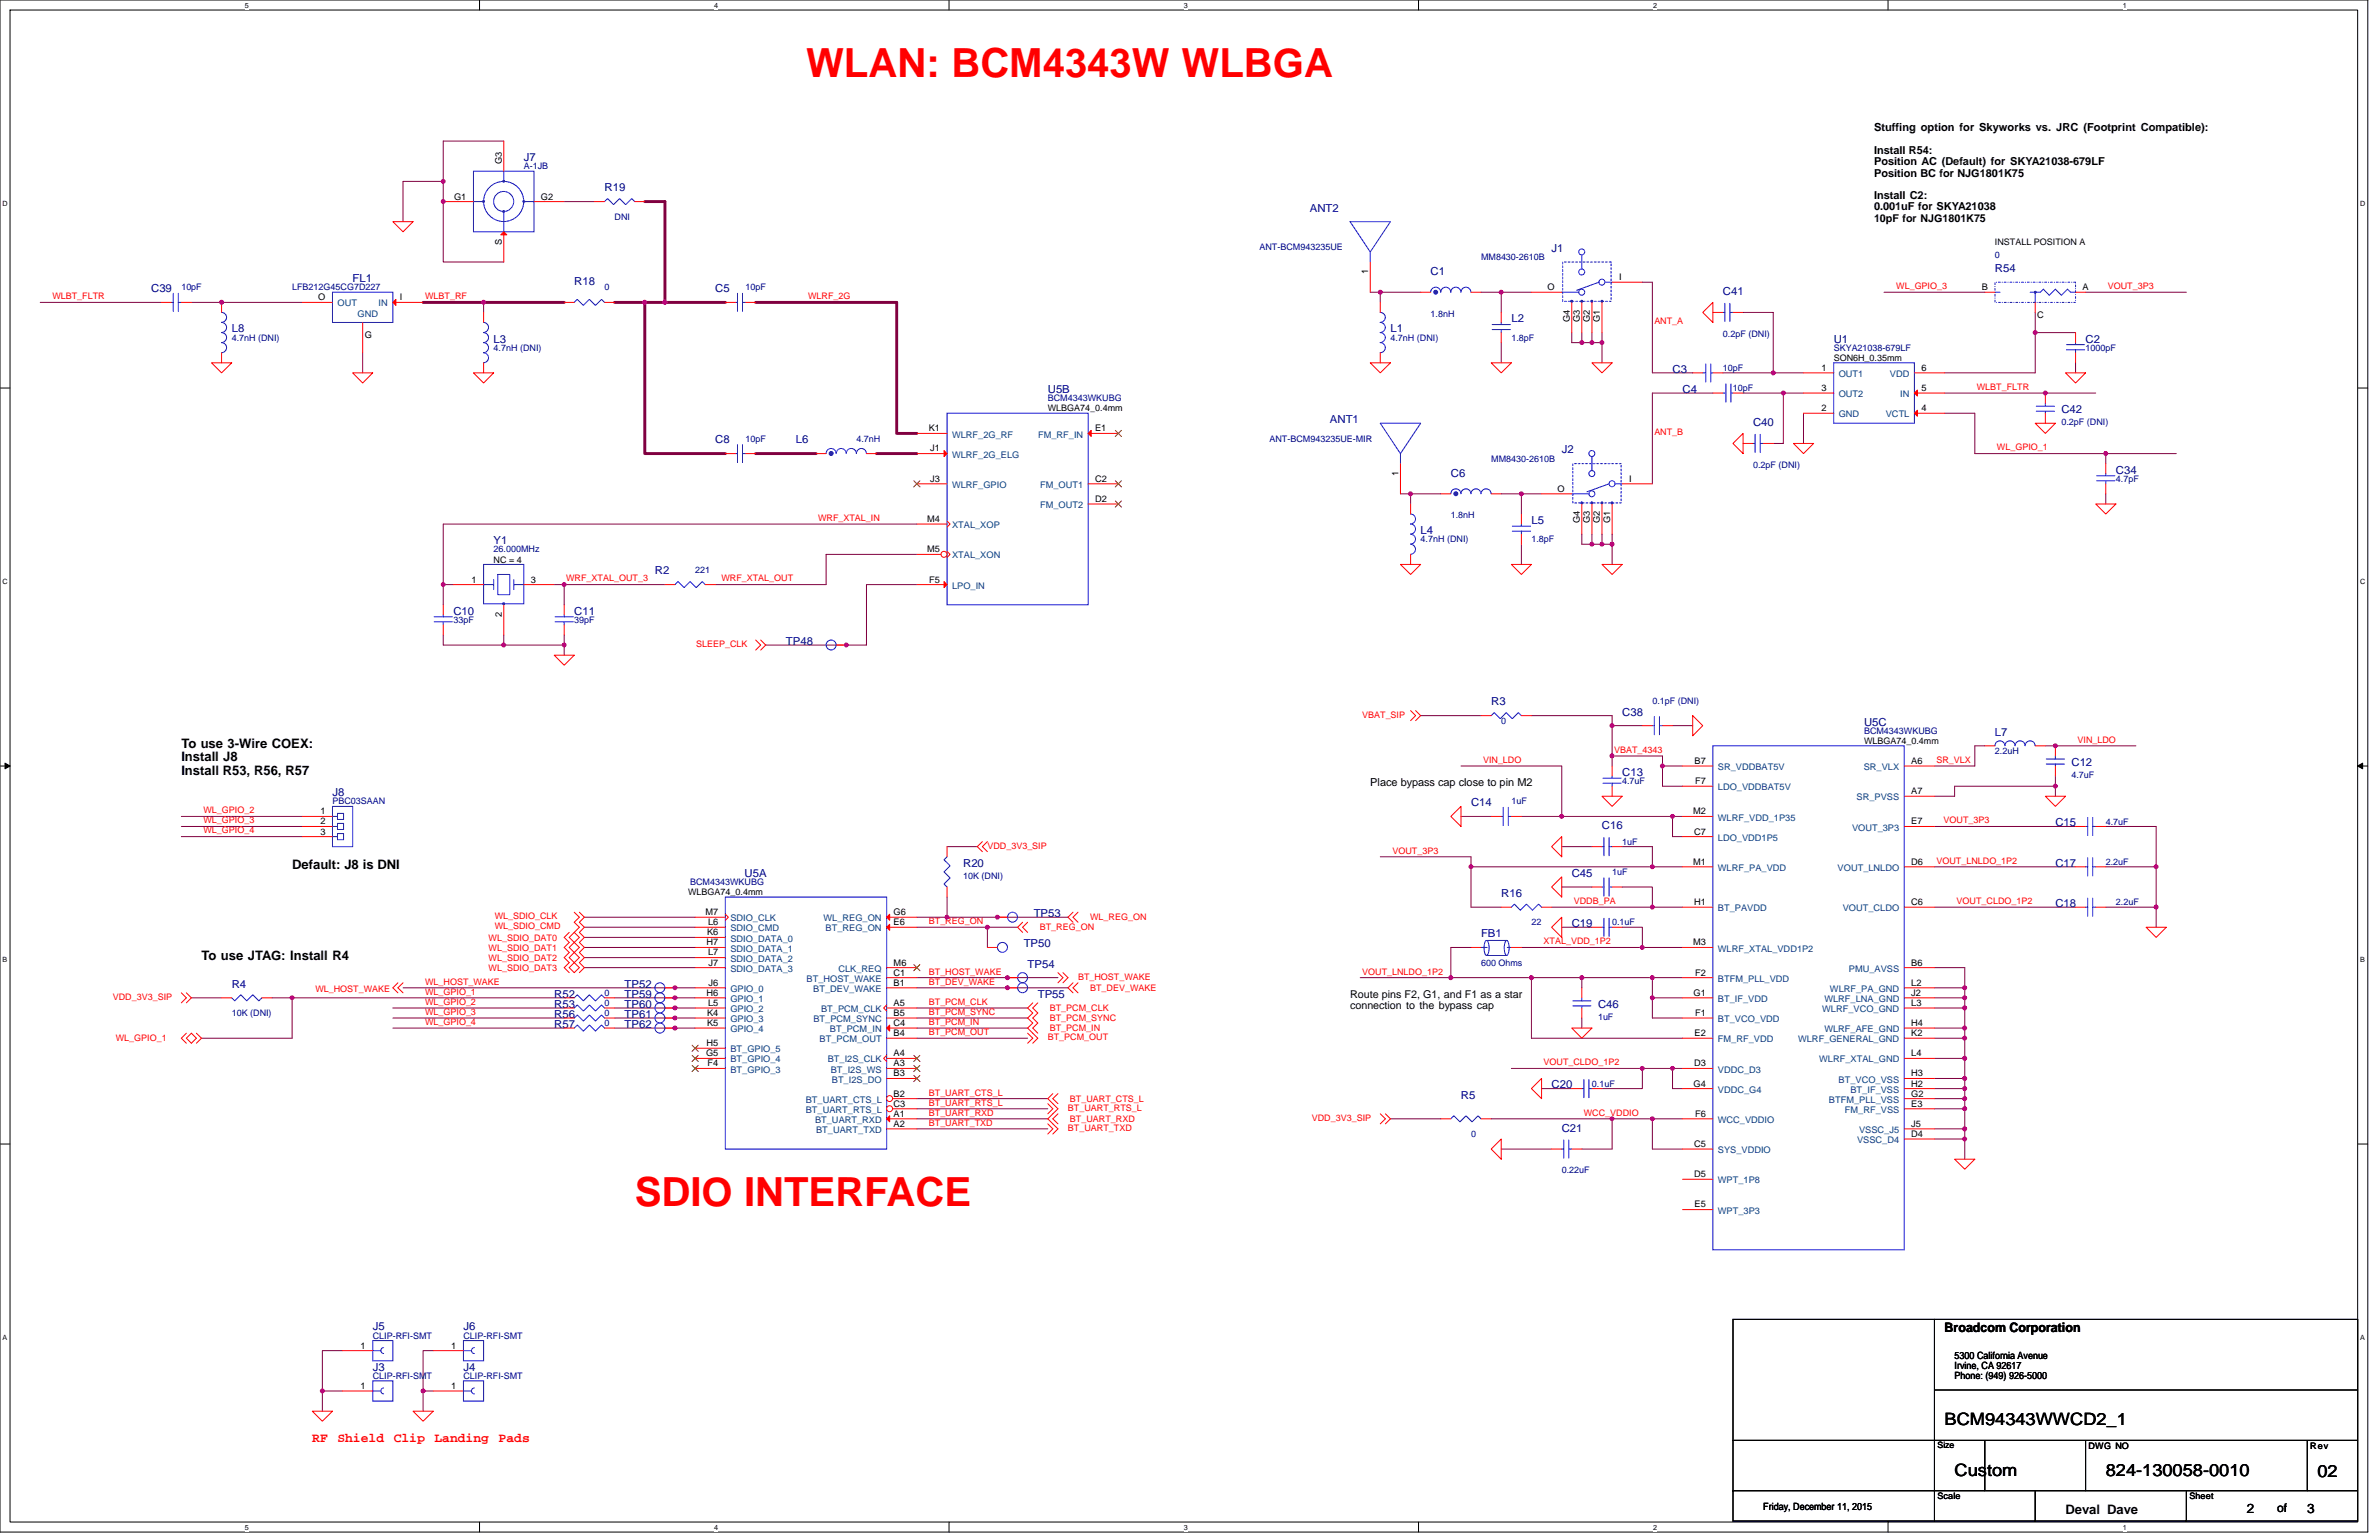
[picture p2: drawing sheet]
<svg xmlns="http://www.w3.org/2000/svg" width="432mm" height="279mm" viewBox="0 0 432 279" stroke-linecap="round" stroke-linejoin="round" font-family="sans-serif">
<defs><g id="words">
<g font-size="7.3" fill="#f00">
<text x="146.3" y="13.9">WLAN: BCM4343W WLBGA</text>
<text x="115.2" y="218.7">SDIO INTERFACE</text>
</g>
<g font-size="3.1">
<text x="353" y="258.6">BCM94343WWCD2_1</text>
<text x="354.8" y="267.8">Custom</text>
<text x="382.2" y="267.8">824-130058-0010</text>
<text x="420.6" y="267.9">02</text>
</g>
<g font-size="2.4">
<text x="32.9" y="135.7">To use 3-Wire COEX:</text>
<text x="32.9" y="138.2">Install J8</text>
<text x="32.9" y="140.6">Install R53, R56, R57</text>
<text x="53" y="157.6">Default: J8 is DNI</text>
<text x="36.6" y="174.1">To use JTAG: Install R4</text>
<text x="353" y="241.6">Broadcom Corporation</text>
<text x="374.9" y="274.7">Deval Dave</text>
<text x="407.8" y="274.4">2</text>
<text x="418.8" y="274.4">3</text>
</g>
<g font-size="2.4" fill="#f00">
<text x="56.7" y="261.6">RF</text>
<text x="61.2" y="261.6">Shield</text>
<text x="71.5" y="261.6">Clip</text>
<text x="78.8" y="261.6">Landing</text>
<text x="90.5" y="261.6">Pads</text>
</g>
<text font-size="2.2" x="413.3" y="274.3">of</text>
<g font-size="2">
<text x="340.1" y="23.8">Stuffing option for Skyworks vs. JRC (Footprint Compatible):</text>
<text x="340.1" y="27.9">Install R54:</text>
<text x="340.1" y="30">Position AC (Default) for SKYA21038-679LF</text>
<text x="340.1" y="32">Position BC for NJG1801K75</text>
<text x="340.1" y="36.1">Install C2:</text>
<text x="340.1" y="38.2">0.001uF for SKYA21038</text>
<text x="248.7" y="142.6">Place bypass cap close to pin M2</text>
</g>
<g font-size="2" fill="#000080">
<text x="95.1" y="29.2">J7</text>
<text x="109.7" y="34.7">R19</text>
<text x="237.7" y="38.4">ANT2</text>
<text x="281.6" y="45.7">J1</text>
<text x="27.4" y="53">C39</text>
<text x="64" y="51.2">FL1</text>
<text x="104.2" y="51.7">R18</text>
<text x="129.8" y="53">C5</text>
<text x="259.7" y="49.9">C1</text>
<text x="312.7" y="53.6">C41</text>
<text x="362.1" y="49.3">R54</text>
<text x="274.3" y="58.5">L2</text>
<text x="42.1" y="60.3">L8</text>
<text x="89.6" y="62.1">L3</text>
<text x="252.4" y="60.3">L1</text>
<text x="332.8" y="62.1">U1</text>
<text x="378.5" y="62.1">C2</text>
<text x="190.2" y="71.3">U5B</text>
<text x="303.6" y="67.6">C3</text>
<text x="305.4" y="71.3">C4</text>
<text x="241.4" y="76.8">ANT1</text>
<text x="318.2" y="77.3">C40</text>
<text x="374.2" y="75">C42</text>
<text x="129.8" y="80.4">C8</text>
<text x="144.5" y="80.4">L6</text>
<text x="283.5" y="82.3">J2</text>
<text x="263.3" y="86.5">C6</text>
<text x="384" y="85.9">C34</text>
<text x="278" y="95.1">L5</text>
<text x="89.6" y="98.7">Y1</text>
<text x="257.9" y="96.9">L4</text>
<text x="118.9" y="104.2">R2</text>
<text x="82.3" y="111.5">C10</text>
<text x="104.2" y="111.5">C11</text>
<text x="142.6" y="117">TP48</text>
<text x="270.7" y="128">R3</text>
<text x="294.4" y="129.8">C38</text>
<text x="338.3" y="131.6">U5C</text>
<text x="362.1" y="133.5">L7</text>
<text x="294.4" y="140.8">C13</text>
<text x="376" y="139">C12</text>
<text x="60.3" y="144.4">J8</text>
<text x="267" y="146.3">C14</text>
<text x="373.1" y="149.9">C15</text>
<text x="290.8" y="150.5">C16</text>
<text x="135.1" y="159.1">U5A</text>
<text x="174.8" y="157.2">R20</text>
<text x="285.3" y="159.1">C45</text>
<text x="373.1" y="157.2">C17</text>
<text x="187.6" y="166.4">TP53</text>
<text x="272.5" y="162.7">R16</text>
<text x="373.1" y="164.5">C18</text>
<text x="185.8" y="171.9">TP50</text>
<text x="268.8" y="170">FB1</text>
<text x="285.3" y="168.2">C19</text>
<text x="42.1" y="179.2">R4</text>
<text x="113.4" y="179.2">TP52</text>
<text x="186.5" y="175.5">TP54</text>
<text x="100.6" y="182.8">R53</text>
<text x="100.6" y="181">R52</text>
<text x="100.6" y="184.7">R56</text>
<text x="113.4" y="182.8">TP60</text>
<text x="113.4" y="181">TP59</text>
<text x="113.4" y="184.7">TP61</text>
<text x="188.4" y="181">TP55</text>
<text x="290" y="182.8">C46</text>
<text x="100.6" y="186.5">R57</text>
<text x="113.4" y="186.5">TP62</text>
<text x="281.6" y="197.5">C20</text>
<text x="265.2" y="199.3">R5</text>
<text x="283.5" y="205.3">C21</text>
<text x="67.6" y="241.4">J5</text>
<text x="84.1" y="241.4">J6</text>
<text x="67.6" y="248.7">J3</text>
<text x="84.1" y="248.7">J4</text>
</g>
<g font-size="1.9">
<text x="340.1" y="40.2">10pF for NJG1801K75</text>
<text x="245" y="181">Route pins F2, G1, and F1 as a star</text>
<text x="245" y="183">connection to the bypass cap</text>
</g>
<g font-size="1.8">
<text x="354.8" y="246.5">5300 California Avenue</text>
<text x="354.8" y="248.3">Irvine, CA 92617</text>
<text x="354.8" y="250.1">Phone: (949) 926-5000</text>
<text x="320" y="273.9">Friday, December 11, 2015</text>
</g>
<g font-size="1.7">
<text x="91.1" y="29.8" transform="rotate(-90 91.1 29.8)">G3</text>
<text x="82.4" y="36.2">G1</text>
<text x="98.2" y="36.2">G2</text>
<text x="91.1" y="44.4" transform="rotate(-90 91.1 44.4)">S</text>
<text x="248.3" y="49.7" transform="rotate(-90 248.3 49.7)">1</text>
<text x="280.9" y="52.6">O</text>
<text x="293.9" y="50.8">I</text>
<text x="359.7" y="52.6">B</text>
<text x="378" y="52.6">A</text>
<text x="57.8" y="54.5">O</text>
<text x="72.6" y="54.5">I</text>
<text x="284.9" y="58.4" transform="rotate(-90 284.9 58.4)">G4</text>
<text x="286.7" y="58.4" transform="rotate(-90 286.7 58.4)">G3</text>
<text x="288.6" y="58.4" transform="rotate(-90 288.6 58.4)">G2</text>
<text x="290.4" y="58.4" transform="rotate(-90 290.4 58.4)">G1</text>
<text x="369.8" y="57.6">C</text>
<text x="66.2" y="61.3">G</text>
<text x="330.6" y="67.3">1</text>
<text x="330.6" y="70.9">3</text>
<text x="348.7" y="70.9">5</text>
<text x="348.7" y="67.3">6</text>
<text x="330.6" y="74.6">2</text>
<text x="348.7" y="74.6">4</text>
<text x="168.6" y="78.3">K1</text>
<text x="168.8" y="81.9">J1</text>
<text x="198.8" y="78.3">E1</text>
<text x="168.8" y="87.4">J3</text>
<text x="198.8" y="87.4">C2</text>
<text x="253.8" y="86.3" transform="rotate(-90 253.8 86.3)">1</text>
<text x="282.7" y="89.2">O</text>
<text x="295.7" y="87.4">I</text>
<text x="168.3" y="94.7">M4</text>
<text x="198.8" y="91.1">D2</text>
<text x="286.7" y="95" transform="rotate(-90 286.7 95)">G4</text>
<text x="288.6" y="95" transform="rotate(-90 288.6 95)">G3</text>
<text x="290.4" y="95" transform="rotate(-90 290.4 95)">G2</text>
<text x="292.2" y="95" transform="rotate(-90 292.2 95)">G1</text>
<text x="168.3" y="100.2">M5</text>
<text x="85.6" y="105.7">1</text>
<text x="96.4" y="105.7">3</text>
<text x="168.7" y="105.7">F5</text>
<text x="91.1" y="111.9" transform="rotate(-90 91.1 111.9)">2</text>
<text x="307.6" y="138.6">B7</text>
<text x="307.7" y="142.3">F7</text>
<text x="346.9" y="138.6">A6</text>
<text x="58.1" y="147.7">1</text>
<text x="58.1" y="149.6">2</text>
<text x="307.3" y="147.7">M2</text>
<text x="346.9" y="149.6">E7</text>
<text x="346.9" y="144.1">A7</text>
<text x="58.1" y="151.4">3</text>
<text x="307.5" y="151.4">C7</text>
<text x="307.3" y="156.9">M1</text>
<text x="346.9" y="156.9">D6</text>
<text x="128.1" y="166">M7</text>
<text x="128.5" y="167.9">L6</text>
<text x="162.2" y="166">G6</text>
<text x="162.2" y="167.9">E6</text>
<text x="307.5" y="164.2">H1</text>
<text x="346.9" y="164.2">C6</text>
<text x="128.2" y="171.5">H7</text>
<text x="128.3" y="169.7">K6</text>
<text x="128.5" y="173.4">L7</text>
<text x="307.3" y="171.5">M3</text>
<text x="128.6" y="175.2">J7</text>
<text x="128.6" y="178.8">J6</text>
<text x="162.2" y="177">C1</text>
<text x="162.2" y="178.8">B1</text>
<text x="162.2" y="175.2">M6</text>
<text x="307.7" y="177">F2</text>
<text x="346.9" y="178.8">L2</text>
<text x="346.9" y="175.2">B6</text>
<text x="128.2" y="180.7">H6</text>
<text x="128.3" y="184.3">K4</text>
<text x="128.5" y="182.5">L5</text>
<text x="162.2" y="182.5">A5</text>
<text x="162.2" y="184.3">B5</text>
<text x="307.4" y="180.7">G1</text>
<text x="307.7" y="184.3">F1</text>
<text x="346.9" y="182.5">L3</text>
<text x="346.9" y="180.7">J2</text>
<text x="128.1" y="191.6">G5</text>
<text x="128.2" y="189.8">H5</text>
<text x="128.3" y="186.1">K5</text>
<text x="162.2" y="191.6">A4</text>
<text x="162.2" y="186.1">C4</text>
<text x="162.2" y="188">B4</text>
<text x="307.6" y="188">E2</text>
<text x="346.9" y="188">K2</text>
<text x="346.9" y="191.6">L4</text>
<text x="346.9" y="186.1">H4</text>
<text x="128.4" y="193.5">F4</text>
<text x="162.2" y="193.5">A3</text>
<text x="162.2" y="195.3">B3</text>
<text x="307.4" y="197.1">G4</text>
<text x="307.5" y="193.5">D3</text>
<text x="346.9" y="195.3">H3</text>
<text x="346.9" y="197.1">H2</text>
<text x="162.2" y="202.6">A1</text>
<text x="162.2" y="198.9">B2</text>
<text x="162.2" y="200.8">C3</text>
<text x="307.7" y="202.6">F6</text>
<text x="346.9" y="198.9">G2</text>
<text x="346.9" y="200.8">E3</text>
<text x="162.2" y="204.4">A2</text>
<text x="307.5" y="208.1">C5</text>
<text x="346.9" y="206.3">D4</text>
<text x="346.9" y="204.4">J5</text>
<text x="307.5" y="213.6">D5</text>
<text x="307.6" y="219.1">E5</text>
<text x="65.4" y="244.7">1</text>
<text x="81.9" y="244.7">1</text>
<text x="65.4" y="252">1</text>
<text x="81.9" y="252">1</text>
</g>
<g font-size="1.7" fill="#004080">
<text x="61.3" y="55.6">OUT</text>
<text x="64.9" y="57.6">GND</text>
<text x="68.7" y="55.6">IN</text>
<text x="333.7" y="68.4">OUT1</text>
<text x="343" y="68.4">VDD</text>
<text x="333.7" y="75.7">GND</text>
<text x="333.7" y="72.1">OUT2</text>
<text x="342.3" y="75.7">VCTL</text>
<text x="344.9" y="72.1">IN</text>
<text x="172.8" y="79.4">WLRF_2G_RF</text>
<text x="172.8" y="83">WLRF_2G_ELG</text>
<text x="188.4" y="79.4">FM_RF_IN</text>
<text x="172.8" y="88.5">WLRF_GPIO</text>
<text x="188.8" y="88.5">FM_OUT1</text>
<text x="172.8" y="95.8">XTAL_XOP</text>
<text x="188.8" y="92.2">FM_OUT2</text>
<text x="172.8" y="101.3">XTAL_XON</text>
<text x="172.8" y="106.8">LPO_IN</text>
<text x="311.8" y="139.7">SR_VDDBAT5V</text>
<text x="311.8" y="143.4">LDO_VDDBAT5V</text>
<text x="338.3" y="139.7">SR_VLX</text>
<text x="311.8" y="148.9">WLRF_VDD_1P35</text>
<text x="337" y="145.2">SR_PVSS</text>
<text x="311.8" y="152.5">LDO_VDD1P5</text>
<text x="336.1" y="150.7">VOUT_3P3</text>
<text x="311.8" y="158">WLRF_PA_VDD</text>
<text x="333.5" y="158">VOUT_LNLDO</text>
<text x="132.6" y="167.2">SDIO_CLK</text>
<text x="149.5" y="167.2">WL_REG_ON</text>
<text x="311.8" y="165.3">BT_PAVDD</text>
<text x="334.5" y="165.3">VOUT_CLDO</text>
<text x="132.6" y="169">SDIO_CMD</text>
<text x="132.6" y="170.8">SDIO_DATA_0</text>
<text x="132.6" y="172.6">SDIO_DATA_1</text>
<text x="149.9" y="169">BT_REG_ON</text>
<text x="311.8" y="172.6">WLRF_XTAL_VDD1P2</text>
<text x="132.6" y="174.5">SDIO_DATA_2</text>
<text x="132.6" y="176.3">SDIO_DATA_3</text>
<text x="132.6" y="180">GPIO_0</text>
<text x="146.4" y="178.1">BT_HOST_WAKE</text>
<text x="147.6" y="180">BT_DEV_WAKE</text>
<text x="152.2" y="176.3">CLK_REQ</text>
<text x="311.8" y="178.1">BTFM_PLL_VDD</text>
<text x="332.1" y="180">WLRF_PA_GND</text>
<text x="335.6" y="176.3">PMU_AVSS</text>
<text x="132.6" y="181.8">GPIO_1</text>
<text x="132.6" y="183.6">GPIO_2</text>
<text x="132.6" y="185.4">GPIO_3</text>
<text x="147.6" y="185.4">BT_PCM_SYNC</text>
<text x="149" y="183.6">BT_PCM_CLK</text>
<text x="311.8" y="181.8">BT_IF_VDD</text>
<text x="311.8" y="185.4">BT_VCO_VDD</text>
<text x="330.8" y="183.6">WLRF_VCO_GND</text>
<text x="331.1" y="181.8">WLRF_LNA_GND</text>
<text x="132.6" y="187.3">GPIO_4</text>
<text x="132.6" y="190.9">BT_GPIO_5</text>
<text x="148.8" y="189.1">BT_PCM_OUT</text>
<text x="150.6" y="187.3">BT_PCM_IN</text>
<text x="311.8" y="189.1">FM_RF_VDD</text>
<text x="326.4" y="189.1">WLRF_GENERAL_GND</text>
<text x="331.1" y="187.3">WLRF_AFE_GND</text>
<text x="132.6" y="192.8">BT_GPIO_4</text>
<text x="132.6" y="194.6">BT_GPIO_3</text>
<text x="150.2" y="192.8">BT_I2S_CLK</text>
<text x="150.8" y="194.6">BT_I2S_WS</text>
<text x="151" y="196.4">BT_I2S_DO</text>
<text x="311.8" y="194.6">VDDC_D3</text>
<text x="330.2" y="192.8">WLRF_XTAL_GND</text>
<text x="333.7" y="196.4">BT_VCO_VSS</text>
<text x="146.3" y="200.1">BT_UART_CTS_L</text>
<text x="146.3" y="201.9">BT_UART_RTS_L</text>
<text x="147.9" y="203.7">BT_UART_RXD</text>
<text x="311.8" y="198.2">VDDC_G4</text>
<text x="311.8" y="203.7">WCC_VDDIO</text>
<text x="332" y="200.1">BTFM_PLL_VSS</text>
<text x="334.9" y="201.9">FM_RF_VSS</text>
<text x="335.9" y="198.2">BT_IF_VSS</text>
<text x="148.1" y="205.5">BT_UART_TXD</text>
<text x="311.8" y="209.2">SYS_VDDIO</text>
<text x="337.1" y="207.4">VSSC_D4</text>
<text x="337.4" y="205.5">VSSC_J5</text>
<text x="311.8" y="214.7">WPT_1P8</text>
<text x="311.8" y="220.2">WPT_3P3</text>
</g>
<g font-size="1.6" fill="#000080">
<text x="95.1" y="30.7">A-1JB</text>
<text x="111.5" y="39.9">DNI</text>
<text x="228.6" y="45.4">ANT-BCM943235UE</text>
<text x="268.8" y="47.2">MM8430-2610B</text>
<text x="362.1" y="46.8">0</text>
<text x="32.9" y="52.7">10pF</text>
<text x="53" y="52.7">LFB212G45CG7D227</text>
<text x="109.7" y="52.7">0</text>
<text x="135.3" y="52.7">10pF</text>
<text x="259.7" y="57.4">1.8nH</text>
<text x="42.1" y="61.8">4.7nH (DNI)</text>
<text x="89.6" y="63.6">4.7nH (DNI)</text>
<text x="252.4" y="61.8">4.7nH (DNI)</text>
<text x="274.3" y="61.8">1.8pF</text>
<text x="312.7" y="61.1">0.2pF (DNI)</text>
<text x="332.8" y="63.6">SKYA21038-679LF</text>
<text x="378.5" y="63.6">1000pF</text>
<text x="312.7" y="67.3">10pF</text>
<text x="314.5" y="71">10pF</text>
<text x="190.2" y="72.8">BCM4343WKUBG</text>
<text x="374.2" y="77.2">0.2pF (DNI)</text>
<text x="135.3" y="80.1">10pF</text>
<text x="155.4" y="80.1">4.7nH</text>
<text x="230.4" y="80.1">ANT-BCM943235UE-MIR</text>
<text x="270.7" y="83.8">MM8430-2610B</text>
<text x="318.2" y="84.9">0.2pF (DNI)</text>
<text x="384" y="87.4">4.7pF</text>
<text x="263.3" y="94">1.8nH</text>
<text x="89.6" y="100.2">26.000MHz</text>
<text x="257.9" y="98.4">4.7nH (DNI)</text>
<text x="278" y="98.4">1.8pF</text>
<text x="126.2" y="103.9">221</text>
<text x="82.3" y="113">33pF</text>
<text x="104.2" y="113">39pF</text>
<text x="272.5" y="131.3">0</text>
<text x="299.9" y="127.7">0.1pF (DNI)</text>
<text x="338.3" y="133.1">BCM4343WKUBG</text>
<text x="362.1" y="136.8">2.2uH</text>
<text x="294.4" y="142.3">4.7uF</text>
<text x="376" y="141.2">4.7uF</text>
<text x="60.3" y="145.9">PBC03SAAN</text>
<text x="274.3" y="145.9">1uF</text>
<text x="382.2" y="149.6">4.7uF</text>
<text x="294.4" y="153.3">1uF</text>
<text x="125.3" y="160.6">BCM4343WKUBG</text>
<text x="174.8" y="159.5">10K (DNI)</text>
<text x="292.6" y="158.7">1uF</text>
<text x="382.2" y="156.9">2.2uF</text>
<text x="278" y="167.9">22</text>
<text x="292.6" y="167.9">0.1uF</text>
<text x="384" y="164.2">2.2uF</text>
<text x="268.8" y="175.2">600 Ohms</text>
<text x="42.1" y="184.4">10K (DNI)</text>
<text x="109.7" y="182.5">0</text>
<text x="109.7" y="180.7">0</text>
<text x="109.7" y="184.4">0</text>
<text x="290" y="185.1">1uF</text>
<text x="109.7" y="186.2">0</text>
<text x="288.9" y="197.1">0.1uF</text>
<text x="267" y="206.3">0</text>
<text x="283.5" y="212.9">0.22uF</text>
<text x="67.6" y="242.9">CLIP-RFI-SMT</text>
<text x="84.1" y="242.9">CLIP-RFI-SMT</text>
<text x="67.6" y="250.2">CLIP-RFI-SMT</text>
<text x="84.1" y="250.2">CLIP-RFI-SMT</text>
</g>
<g font-size="1.6">
<text x="362.1" y="44.5">INSTALL POSITION A</text>
<text x="332.8" y="65.5">SON6H_0.35mm</text>
<text x="190.2" y="74.6">WLBGA74_0.4mm</text>
<text x="89.6" y="102.1">NC = 4</text>
<text x="338.3" y="135">WLBGA74_0.4mm</text>
<text x="124.9" y="162.4">WLBGA74_0.4mm</text>
<text x="351.7" y="262.7">Size</text>
<text x="379.1" y="262.8">DWG NO</text>
<text x="419.3" y="262.8">Rev</text>
<text x="351.7" y="271.9">Scale</text>
<text x="397.4" y="271.9">Sheet</text>
</g>
<g font-size="1.6" fill="#f00">
<text x="344.2" y="52.5">WL_GPIO_3</text>
<text x="382.6" y="52.5">VOUT_3P3</text>
<text x="9.5" y="54.3">WLBT_FLTR</text>
<text x="77.2" y="54.3">WLBT_RF</text>
<text x="146.7" y="54.3">WLRF_2G</text>
<text x="300.3" y="58.9">ANT_A</text>
<text x="358.8" y="70.7">WLBT_FLTR</text>
<text x="300.3" y="79">ANT_B</text>
<text x="362.5" y="81.7">WL_GPIO_1</text>
<text x="148.5" y="94.5">WRF_XTAL_IN</text>
<text x="102.8" y="105.5">WRF_XTAL_OUT_3</text>
<text x="130.9" y="105.5">WRF_XTAL_OUT</text>
<text x="126.4" y="117.4">SLEEP_CLK</text>
<text x="247.2" y="130.2">VBAT_SIP</text>
<text x="293" y="136.6">VBAT_4343</text>
<text x="377.1" y="134.7">VIN_LDO</text>
<text x="269.2" y="138.4">VIN_LDO</text>
<text x="351.5" y="138.4">SR_VLX</text>
<text x="36.9" y="147.6">WL_GPIO_2</text>
<text x="36.9" y="149.4">WL_GPIO_3</text>
<text x="352.8" y="149.4">VOUT_3P3</text>
<text x="36.9" y="151.2">WL_GPIO_4</text>
<text x="179.2" y="154">VDD_3V3_SIP</text>
<text x="252.7" y="154.9">VOUT_3P3</text>
<text x="351.5" y="156.7">VOUT_LNLDO_1P2</text>
<text x="89.8" y="166.8">WL_SDIO_CLK</text>
<text x="168.6" y="167.7">BT_REG_ON</text>
<text x="197.9" y="167">WL_REG_ON</text>
<text x="285.6" y="164">VDDB_PA</text>
<text x="355.1" y="164">VOUT_CLDO_1P2</text>
<text x="88.7" y="170.6">WL_SDIO_DAT0</text>
<text x="88.7" y="172.5">WL_SDIO_DAT1</text>
<text x="89.8" y="168.6">WL_SDIO_CMD</text>
<text x="188.7" y="168.8">BT_REG_ON</text>
<text x="280.2" y="171.3">XTAL_VDD_1P2</text>
<text x="57.2" y="180">WL_HOST_WAKE</text>
<text x="77.2" y="178.6">WL_HOST_WAKE</text>
<text x="88.7" y="174.3">WL_SDIO_DAT2</text>
<text x="88.7" y="176.1">WL_SDIO_DAT3</text>
<text x="168.6" y="176.8">BT_HOST_WAKE</text>
<text x="168.6" y="178.6">BT_DEV_WAKE</text>
<text x="195.7" y="177.8">BT_HOST_WAKE</text>
<text x="197.9" y="179.8">BT_DEV_WAKE</text>
<text x="247.2" y="176.8">VOUT_LNLDO_1P2</text>
<text x="20.5" y="181.4">VDD_3V3_SIP</text>
<text x="77.2" y="182.3">WL_GPIO_2</text>
<text x="77.2" y="184.1">WL_GPIO_3</text>
<text x="77.2" y="185.9">WL_GPIO_4</text>
<text x="77.2" y="180.5">WL_GPIO_1</text>
<text x="168.6" y="182.3">BT_PCM_CLK</text>
<text x="168.6" y="184.1">BT_PCM_SYNC</text>
<text x="168.6" y="185.9">BT_PCM_IN</text>
<text x="190.5" y="183.4">BT_PCM_CLK</text>
<text x="190.5" y="185.3">BT_PCM_SYNC</text>
<text x="21" y="188.9">WL_GPIO_1</text>
<text x="168.6" y="187.8">BT_PCM_OUT</text>
<text x="190.2" y="188.7">BT_PCM_OUT</text>
<text x="190.5" y="187.1">BT_PCM_IN</text>
<text x="280.2" y="193.3">VOUT_CLDO_1P2</text>
<text x="168.6" y="198.8">BT_UART_CTS_L</text>
<text x="168.6" y="200.6">BT_UART_RTS_L</text>
<text x="168.6" y="202.4">BT_UART_RXD</text>
<text x="193.8" y="201.5">BT_UART_RTS_L</text>
<text x="194.2" y="199.9">BT_UART_CTS_L</text>
<text x="194.2" y="203.6">BT_UART_RXD</text>
<text x="238.1" y="203.4">VDD_3V3_SIP</text>
<text x="287.5" y="202.4">WCC_VDDIO</text>
<text x="168.6" y="204.2">BT_UART_TXD</text>
<text x="193.8" y="205.2">BT_UART_TXD</text>
</g>
<g font-size="1.3">
<text x="44.4" y="1.4">5</text>
<text x="129.6" y="1.4">4</text>
<text x="214.9" y="1.4">3</text>
<text x="300.1" y="1.4">2</text>
<text x="385.3" y="1.4">1</text>
<text x=".5" y="37.3">D</text>
<text x="428.4" y="37.3">D</text>
<text x=".5" y="105.9">C</text>
<text x="428.4" y="105.9">C</text>
<text x=".5" y="174.5">B</text>
<text x="428.4" y="174.5">B</text>
<text x=".5" y="243">A</text>
<text x="428.4" y="243">A</text>
<text x="44.4" y="277.5">5</text>
<text x="129.6" y="277.5">4</text>
<text x="214.9" y="277.5">3</text>
<text x="300.1" y="277.5">2</text>
<text x="385.3" y="277.5">1</text>
</g>
</g></defs>
<path d="M0 0h429.8v278h-429.8zM1.8 1.8h426.1v274.3h-426.1z" fill="none" stroke="#000" stroke-width=".18"/>
<g fill="#fff">
<path d="M44.4 .2h.7v1.5h-.7z"/>
<path d="M44.4 276.3h.7v1.5h-.7z"/>
</g>
<path d="M87 0v1.8M87 276.1v1.9" fill="none" stroke="#000" stroke-width=".18"/>
<g fill="#fff">
<path d="M129.6 .2h.8v1.5h-.8z"/>
<path d="M129.6 276.3h.8v1.5h-.8z"/>
</g>
<path d="M172.3 0v1.8M172.3 276.1v1.9" fill="none" stroke="#000" stroke-width=".18"/>
<g fill="#fff">
<path d="M214.9 .2h.7v1.5h-.7z"/>
<path d="M214.9 276.3h.7v1.5h-.7z"/>
</g>
<path d="M257.5 0v1.8M257.5 276.1v1.9" fill="none" stroke="#000" stroke-width=".18"/>
<g fill="#fff">
<path d="M300.1 .2h.7v1.5h-.7z"/>
<path d="M300.1 276.3h.7v1.5h-.7z"/>
</g>
<path d="M342.7 0v1.8M342.7 276.1v1.9" fill="none" stroke="#000" stroke-width=".18"/>
<g fill="#fff">
<path d="M385.3 .2h.7v1.5h-.7z"/>
<path d="M385.3 276.3h.7v1.5h-.7z"/>
<path d="M.5 36.1h.9v1.5h-.9z"/>
<path d="M428.4 36.1h.9v1.5h-.9z"/>
<path d="M.5 104.7h.9v1.5h-.9z"/>
<path d="M428.4 104.7h.9v1.5h-.9z"/>
</g>
<path d="M0 70.4h1.8M427.9 70.4h1.8" fill="none" stroke="#000" stroke-width=".18"/>
<g fill="#fff">
<path d="M.5 173.3h.8v1.4h-.8z"/>
<path d="M428.4 173.3h.9v1.4h-.9z"/>
</g>
<path d="M0 139h1.8M427.9 139h1.8" fill="none" stroke="#000" stroke-width=".18"/>
<path d="M.9 138.5l.9 .5-.9 .5zM427.9 139l.9-.5v1z" fill="#000" stroke="#000" stroke-width=".18"/>
<g fill="#fff">
<path d="M.5 241.9h.8v1.4h-.8z"/>
<path d="M428.4 241.9h.9v1.4h-.9z"/>
</g>
<path d="M0 207.6h1.8M427.9 207.6h1.8M314.5 239.4h113.4v36.5h-113.4zM351.1 239.4v36.5M351.1 252.2h76.8M314.5 270.5h113.4M314.5 261.3h113.4M360.3 261.3v9.2M369.4 270.5v5.4M378.5 261.3v9.2M396.8 270.5v5.4M418.8 261.3v9.2" fill="none" stroke="#000" stroke-width=".18"/>
<g fill="none" stroke="#800040" stroke-width=".18">
<path d="M80.5 32.9v14.6h10.9M80.5 32.9h-7.3v7.3M91.4 25.6h-10.9v7.3M102.4 36.6h5.5M7.3 54.9h22M34.7 54.9h20.2M87.8 54.9v1.8M248.7 53h1.8M250.5 53h7.4M250.5 53v1.9M268.8 53h3.7M272.5 53h5.5"/>
<path d="M272.5 53v3.7M298.1 51.2h1.8v16.4h7.3M316.4 56.7h5.5v10.9M342 53h18.3M369.4 56.7v3.6M378.5 53h18.3M65.8 64v3.6M272.5 62.2v3.6M285.3 60.3v1.9h1.8M287.1 62.2h1.8M287.1 60.3v1.9M288.9 60.3v1.9"/>
<path d="M288.9 62.2h1.9M290.8 60.3v1.9M290.8 62.2v3.6M310.9 71.3h-11v16.5M312.7 67.6h9.2M316.4 71.3h7.3M321.9 67.6h5.4M323.7 71.3v9.2h-1.8M323.7 71.3h3.6M327.3 75v5.5M353 71.3h27.4M353 75h5.4v7.3h23.8"/>
<path d="M369.4 60.3v7.3h-16.4M369.4 60.3h7.3M376.7 65.8v1.8M166.4 95.1h-85.9v11M254.2 89.6h1.8M256 89.6h5.5M256 89.6v1.8M272.5 89.6h3.6M276.1 89.6v3.7M276.1 89.6h3.7M276.1 98.7v3.7M287.1 96.9v1.8h1.8"/>
<path d="M288.9 98.7h1.9M288.9 96.9v1.8M290.8 98.7h1.8M290.8 96.9v1.8M292.6 96.9v1.8M292.6 98.7v3.7M382.2 82.3v1.8M382.2 89.6v1.8M382.2 82.3h12.8M80.5 115.2v1.8h10.9M80.5 106.1v3.6M80.5 106.1h1.8"/>
<path d="M91.4 117h11M91.4 115.2v1.8M100.6 106.1h1.8M102.4 106.1v3.6M102.4 115.2v1.8M102.4 117v1.9M102.4 106.1h18.3M166.4 100.6h-16.5v5.5h-20.1M166.4 106.1h-9.1v10.9h-18.3M257.9 129.8h10.9M265.2 139h18.3v9.1M278 129.8h14.6v1.9"/>
<path d="M292.6 137.2h9.2v1.8M292.6 131.7v5.5M292.6 137.2v1.8M292.6 131.7h5.5M303.6 131.7h3.6M305.4 139h-3.6v3.6h3.6M360.3 135.3h-1.9v3.7h-7.3M371.2 135.3h16.5M32.9 148.1h22M32.9 149.9h22M32.9 151.8h22M171.9 153.6h5.5"/>
<path d="M250.5 155.4h16.5v1.9M265.2 148.1h5.5M267 157.3h32.9M267 157.3v7.3h5.5M276.1 148.1h7.4M283.5 153.6h5.4M283.5 148.1h20.1M294.4 153.6h5.5v3.7M299.9 157.3h5.5M303.6 148.1v3.7h1.8M303.6 148.1h1.8M351.1 149.9h25.6"/>
<path d="M351.1 157.3h25.6M373.1 140.8v1.8M373.1 142.6v1.9M373.1 142.6h-18.3v1.9h-3.7M382.2 149.9h9.2v7.4M382.2 157.3h9.2M391.4 157.3v7.3M73.2 179.2h53M106.1 168.2h20.1M106.1 166.4h20.1M106.1 170.1h20.1M106.1 175.6h20.1"/>
<path d="M106.1 173.7h20.1M106.1 171.9h20.1M166.4 168.2h12.8M166.4 179.2h27.4M166.4 166.4h5.5M166.4 177.4h25.6M171.9 166.4h21.9M171.9 162.8v3.6M179.2 168.2v3.7M179.2 168.2h5.5M246.9 177.4h16.4M263.3 177.4h14.7"/>
<path d="M267 171.9h-3.7v5.5M276.1 171.9h22M278 177.4v11h27.4M278 177.4h9.1M281.6 164.6h18.3M283.5 168.2h5.4M283.5 160.9h5.4M294.4 168.2h3.7v3.7h7.3M294.4 160.9h5.5v3.7M299.9 177.4v3.6M299.9 177.4h-12.8v1.8M299.9 177.4h5.5"/>
<path d="M299.9 164.6h5.5M351.1 175.6h5.5v3.6M351.1 179.2h5.5M351.1 164.6h25.6M356.6 179.2v1.8M382.2 164.6h9.2M391.4 164.6v3.6M34.7 181h5.5M49.4 181h3.6M53 181h49.4M53 181v7.4h-16.4M71.3 184.7h31.1"/>
<path d="M71.3 182.9h31.1M71.3 186.5h31.1M111.5 181h14.7M111.5 184.7h14.7M111.5 182.9h14.7M111.5 186.5h14.7M166.4 182.9h20.1M166.4 184.7h20.1M166.4 186.5h20.1M166.4 188.4h20.1M166.4 199.3h23.8M274.3 193.8h23.8"/>
<path d="M279.8 197.5h5.5M287.1 184.7v1.8M299.9 181h5.5M299.9 181v3.7h5.5M303.6 193.8h1.8M303.6 193.8v3.7h1.8M303.6 193.8h-5.5v3.7h-7.3M351.1 192h5.5M351.1 188.4h5.5v3.6M351.1 181h5.5M351.1 197.5h5.5M351.1 195.7h5.5v1.8"/>
<path d="M351.1 182.9h5.5M351.1 186.5h5.5M351.1 199.3h5.5M356.6 199.3v1.9M356.6 181v1.9M356.6 192v3.7M356.6 186.5v1.9M356.6 182.9v3.6M356.6 197.5v1.8M166.4 201.2h23.8M166.4 203h23.8M166.4 204.8h23.8"/>
<path d="M252.4 203h9.1M270.7 203h21.9M272.5 208.5h9.1M292.6 203v5.5h-5.5M292.6 203h7.3M299.9 203h5.5M299.9 203v5.5h5.5M351.1 206.7h5.5M351.1 204.8h5.5M351.1 201.2h5.5M356.6 206.7v3.6M356.6 204.8v1.9"/>
<path d="M356.6 201.2v3.6M62.2 245h-3.7v7.4M62.2 252.4h-3.7v3.6M78.6 245h-1.8v7.4M78.6 252.4h-1.8v3.6"/>
</g>
<g fill="#f0f" stroke="#f0f" stroke-width=".18">
<circle cx="373" cy="142.6" r=".35"/>
<circle cx="117" cy="54.8" r=".36"/>
<circle cx="373" cy="135.3" r=".35"/>
<circle cx="87.8" cy="54.8" r=".36"/>
<circle cx="356.6" cy="195.7" r=".36"/>
<circle cx="356.6" cy="192" r=".36"/>
<circle cx="356.6" cy="188.3" r=".36"/>
<circle cx="356.6" cy="181" r=".36"/>
<circle cx="356.6" cy="179.2" r=".36"/>
<circle cx="292.6" cy="137.1" r=".36"/>
<circle cx="356.6" cy="204.8" r=".36"/>
<circle cx="356.6" cy="201.1" r=".36"/>
<circle cx="391.3" cy="164.6" r=".36"/>
<circle cx="391.3" cy="157.3" r=".35"/>
<circle cx="356.6" cy="182.9" r=".36"/>
<circle cx="356.6" cy="186.5" r=".36"/>
<circle cx="356.6" cy="199.3" r=".36"/>
<circle cx="298.1" cy="193.8" r=".35"/>
<circle cx="91.4" cy="117" r=".36"/>
<circle cx="102.4" cy="117" r=".35"/>
<circle cx="356.6" cy="197.5" r=".36"/>
<circle cx="356.6" cy="206.6" r=".36"/>
<circle cx="80.4" cy="106.1" r=".35"/>
<circle cx="153.6" cy="117" r=".35"/>
<circle cx="298.1" cy="171.9" r=".35"/>
<circle cx="278" cy="177.4" r=".36"/>
<circle cx="299.9" cy="157.3" r=".35"/>
<circle cx="267" cy="157.3" r=".35"/>
<circle cx="263.3" cy="177.4" r=".36"/>
<circle cx="299.9" cy="181" r=".35"/>
<circle cx="290.8" cy="62.2" r=".35"/>
<circle cx="288.9" cy="98.7" r=".35"/>
<circle cx="292.6" cy="98.7" r=".36"/>
<circle cx="290.8" cy="98.7" r=".35"/>
<circle cx="288.9" cy="62.2" r=".35"/>
<circle cx="287.1" cy="62.2" r=".36"/>
<circle cx="382.2" cy="82.3" r=".36"/>
<circle cx="272.5" cy="53" r=".35"/>
<circle cx="250.5" cy="53" r=".36"/>
<circle cx="276.1" cy="89.6" r=".35"/>
<circle cx="256" cy="89.6" r=".36"/>
<circle cx="40.2" cy="54.8" r=".36"/>
<circle cx="58.5" cy="252.4" r=".36"/>
<circle cx="76.8" cy="252.4" r=".36"/>
<circle cx="299.9" cy="164.6" r=".36"/>
<circle cx="283.4" cy="148.1" r=".36"/>
<circle cx="303.6" cy="148.1" r=".35"/>
<circle cx="287.1" cy="177.4" r=".36"/>
<circle cx="299.9" cy="177.4" r=".36"/>
<circle cx="292.6" cy="131.7" r=".36"/>
<circle cx="323.7" cy="71.3" r=".36"/>
<circle cx="321.8" cy="67.6" r=".36"/>
<circle cx="80.4" cy="36.6" r=".36"/>
<circle cx="80.4" cy="32.9" r=".35"/>
<circle cx="120.7" cy="54.8" r=".36"/>
<circle cx="371.2" cy="71.3" r=".35"/>
<circle cx="171.9" cy="166.4" r=".35"/>
<circle cx="299.9" cy="203" r=".35"/>
<circle cx="292.6" cy="203" r=".36"/>
<circle cx="179.2" cy="168.2" r=".36"/>
<circle cx="181" cy="166.4" r=".35"/>
<circle cx="182.9" cy="177.4" r=".36"/>
<circle cx="182.9" cy="179.2" r=".36"/>
<circle cx="301.7" cy="139" r=".36"/>
<circle cx="303.6" cy="193.8" r=".35"/>
<circle cx="102.4" cy="106.1" r=".35"/>
<circle cx="122.5" cy="181" r=".36"/>
<circle cx="122.5" cy="182.9" r=".36"/>
<circle cx="53" cy="181" r=".35"/>
<circle cx="122.5" cy="184.7" r=".36"/>
<circle cx="122.5" cy="186.5" r=".36"/>
<circle cx="122.5" cy="179.2" r=".36"/>
<circle cx="369.4" cy="60.3" r=".36"/>
</g>
<path d="M117 36.6h3.7v18.3M76.8 54.9h25.6M111.5 54.9h5.5M117 54.9h3.7M117 54.9v27.4h14.7M120.7 54.9h11M137.2 54.9h25.6v23.7h3.6M137.2 82.3h10.9M159.1 82.3h7.3" fill="none" stroke="#800040" stroke-width=".53"/>
<g fill="none" stroke="#f00" stroke-width=".18">
<path d="M80.5 36.6h5.4M91.4 25.6v5.5M96.9 36.6h5.5M107.9 36.6h1.8M115.2 36.6h1.8M29.3 54.9h1.8M32.9 54.9h1.8M54.9 54.9h5.4M65.8 58.5v5.5M71.3 54.9h5.5M71.3 40.2h3.7l-1.8 1.9zM87.8 56.7v1.8"/>
<path d="M91.4 42.1v5.4M102.4 54.9h1.8M109.7 54.9h1.8M131.7 54.9h1.8M135.3 54.9h1.9M248.7 47.5v5.5M250.5 54.9v1.8M278 53h5.5M285.3 54.9v5.4M287.1 54.9v5.4M288.9 54.9v5.4M290.8 54.9v5.4"/>
<path d="M292.6 51.2h5.5M309.1 56.7l1.8-1.8v3.6zM310.9 56.7h1.8M314.5 56.7h1.9M38.4 65.8h3.7l-1.9 1.8zM64 67.6h3.6l-1.8 1.9zM85.9 67.6h3.7l-1.8 1.9zM87.8 65.8v1.8M166.4 78.6h5.5M248.7 65.8h3.7l-1.9 1.8zM250.5 64v1.8M270.7 65.8h3.6l-1.8 1.8z"/>
<path d="M288.9 65.8h3.7l-1.8 1.8zM327.3 67.6h5.5M327.3 75h5.5M327.3 71.3h5.5M347.5 71.3h5.5M347.5 67.6h5.5M347.5 75h5.5M369.4 76.8h3.7l-1.9 1.8zM374.9 67.6h3.6l-1.8 1.9zM131.7 82.3h1.8M135.3 82.3h1.9M166.4 82.3h5.5"/>
<path d="M166.4 87.8h5.5M166.4 95.1h5.5M171.9 94.5l.5 .6-.5 .5M254.2 84.1v5.5M256 91.4v1.9M261.5 89.6h1.8M270.7 89.6h1.8M276.1 93.3v1.8M276.1 96.9v1.8M279.8 89.6h5.5M287.1 91.4v5.5M288.9 91.4v5.5"/>
<path d="M290.8 91.4v5.5M292.6 91.4v5.5M294.4 87.8h5.5M314.5 80.5l1.9-1.9v3.7zM325.5 80.5h3.7l-1.9 1.8zM380.4 91.4h3.6l-1.8 1.9zM80.5 109.7v1.8M80.5 113.4v1.8M82.3 106.1h5.5M91.4 109.7v5.5M95.1 106.1h5.5M100.6 118.9h3.6l-1.8 1.8z"/>
<path d="M120.7 106.1h1.8M128 106.1h1.8M137.2 116.1l.9 .9-.9 .9M138.1 116.1l.9 .9-.9 .9M151.8 117h1.8M171.9 100l.5 .6-.5 .5M254.2 102.4h3.7l-1.9 1.8zM256 100.6v1.8M274.3 102.4h3.7l-1.9 1.8zM290.8 102.4h3.6l-1.8 1.8zM256 128.9l.9 .9-.9 .9M256.9 128.9l1 .9-1 .9"/>
<path d="M298.1 131.7h1.8M301.8 131.7h1.8M305.4 139h5.5M307.2 129.8l1.9 1.9-1.9 1.8zM345.6 139h5.5M373.1 139v1.8M373.1 135.3v1.9M171.9 153.6v1.8M178.3 152.7l-.9 .9 .9 .9M179.2 152.7l-.9 .9 .9 .9M263.3 148.1l1.9-1.8v3.6zM281.6 153.6l1.9-1.8v3.6z"/>
<path d="M283.5 159.1v3.7l-1.9-1.9zM290.8 144.5h3.6l-1.8 1.8zM305.4 142.6h5.5M305.4 148.1h5.5M305.4 151.8h5.5M305.4 157.3h5.5M345.6 144.5h5.5M345.6 149.9h5.5M345.6 157.3h5.5M371.2 144.5h3.7l-1.8 1.8zM376.7 157.3h1.8M376.7 149.9h1.8"/>
<path d="M380.4 157.3h1.8M380.4 149.9h1.8M72.2 178.3l-.9 .9 .9 .9M73.2 178.3l-1 .9 1 .9M103.3 175.6l.9-1 1 1-1 .9zM103.3 169.2l-.9 .9 .9 .9-.9 .9 .9 .9-.9 .9 .9 .9-.9 1 .9 .9M104.2 169.2l-.9 .9 .9 .9M104.2 171l-.9 .9 .9 .9M104.2 172.8l-.9 .9 .9 .9M104.2 169.2l1 .9-1 .9M104.2 171l1 .9-1 .9M104.2 172.8l1 .9-1 .9"/>
<path d="M104.2 165.5l1 .9-1 .9 1 .9-1 1M105.2 165.5l.9 .9-.9 .9 .9 .9-.9 1 .9 .9-.9 .9 .9 .9-.9 .9 .9 .9-.9 .9 .9 1-.9 .9M120.7 179.2h1.8M171.9 160.9v1.9M179.2 171.9h1.8M185.6 167.3l-.9 .9 .9 1M186.5 167.3l-.9 .9 .9 1M192 176.5l.9 .9-.9 .9M192.9 176.5l.9 .9-.9 .9M194.8 178.3l-1 .9 1 .9M194.8 165.5l-1 .9 1 .9M195.7 178.3l-.9 .9 .9 .9"/>
<path d="M195.7 165.5l-.9 .9 .9 .9M272.5 164.6h1.8M279.8 164.6h1.8M281.6 168.2l1.9-1.8v3.7zM287.1 179.2v1.8M288.9 160.9h1.9M288.9 168.2h1.9M292.6 160.9h1.8M292.6 168.2h1.8M305.4 164.6h5.5M305.4 171.9h5.5M305.4 177.4h5.5"/>
<path d="M345.6 164.6h5.5M345.6 175.6h5.5M345.6 179.2h5.5M389.5 168.2h3.7l-1.8 1.9zM32.9 180.1l.9 .9-.9 .9M33.8 180.1l.9 .9-.9 .9M33.8 187.5l-.9 .9 .9 .9M33.8 188.4l.9-.9 .9 .9-.9 .9zM35.6 187.5l1 .9-1 .9M102.4 182.9h1.8M102.4 181h1.8M109.7 182.9h1.8"/>
<path d="M109.7 181h1.8M120.7 182.9h1.8M120.7 186.5h1.8M120.7 181h1.8M120.7 184.7h1.8M186.5 187.5l1 .9-1 .9M187.5 181.9l-1 1 1 .9-1 .9 1 .9-1 .9 1.9 1.9-.9 .9M188.4 181.9l-.9 1 .9 .9-.9 .9 .9 .9-.9 .9 .9 1M191.1 198.4l-.9 .9 1.8 1.9-1.8 1.8 1.8 1.8-.9 .9M192 198.4l-.9 .9 .9 .9M279.8 195.7v3.6l-1.8-1.8zM285.3 197.5h1.8"/>
<path d="M285.3 186.5h3.6l-1.8 1.9zM287.1 182.9v1.8M288.9 197.5h1.9M305.4 181h5.5M305.4 184.7h5.5M305.4 188.4h5.5M305.4 193.8h5.5M305.4 197.5h5.5M345.6 181h5.5M345.6 182.9h5.5M345.6 186.5h5.5M345.6 188.4h5.5"/>
<path d="M345.6 192h5.5M345.6 195.7h5.5M345.6 197.5h5.5M345.6 199.3h5.5M190.2 200.2l.9 1-.9 .9M190.2 203.9l.9 .9-.9 .9M192 202.1l-.9 .9 .9 .9M250.5 202.1l1 .9-1 .9M251.5 202.1l.9 .9-.9 .9M272.5 206.7v3.6l-1.8-1.8zM281.6 208.5h1.9M285.3 208.5h1.8"/>
<path d="M305.4 203h5.5M305.4 208.5h5.5M305.4 214h5.5M305.4 219.5h5.5M345.6 201.2h5.5M345.6 204.8h5.5M345.6 206.7h5.5M354.8 210.3h3.6l-1.8 1.8zM56.7 256h3.6l-1.8 1.9zM75 256h3.6l-1.8 1.9zM78.6 245h5.5"/>
</g>
<g fill="none" stroke="#00f" stroke-width=".18">
<path d="M85.9 31.1h11v11h-11zM85.9 36.6h1.9M91.4 38.4v3.7M91.4 31.1v1.8M95.1 36.6h1.8M109.7 36.6l.6-.6 1.1 1.1 1.1-1.1 1.1 1.1 1.1-1.1 .5 .6M31.1 54.9h.4M31.5 53.2v3.3M32.4 54.9h.5M32.4 53.2v3.3M60.3 53h11v5.5h-11zM87.8 58.5a.91 .91 0 0 1 .9 .9 .91 .91 0 0 1-.9 .9"/>
<path d="M104.2 54.9l.6-.6 1.1 1.1 1.1-1.1 1.1 1.1 1.1-1.1 .5 .6M133.5 54.9h.4M133.9 53.2v3.3M134.8 53.2v3.3M134.8 54.9h.5M245 40.2h7.4l-3.7 5.5zM248.7 45.7v1.8M250.5 56.7a.9 .9 0 0 1 .9 .9 .9 .9 0 0 1-.9 .9 .92 .92 0 0 1 .9 .9 .92 .92 0 0 1-.9 .9M283.5 53h3.1M287.1 46.3v2.5M290.2 51.2l-4 1.5M291.3 51.2h1.3"/>
<path d="M312.7 56.7h.4M313.1 55v3.3M314 56.7h.5M314 55v3.3M87.8 60.3a.9 .9 0 0 1 .9 .9 .9 .9 0 0 1-.9 .9 .92 .92 0 0 1 .9 1 .92 .92 0 0 1-.9 .9M87.8 64a.9 .9 0 0 1 .9 .9 .9 .9 0 0 1-.9 .9M171.9 75h25.6v34.7h-25.6zM250.5 60.3a.9 .9 0 0 1 .9 .9 .9 .9 0 0 1-.9 .9 .92 .92 0 0 1 .9 1 .92 .92 0 0 1-.9 .9M250.5 76.8h7.4l-3.7 5.5zM332.8 65.8h14.7v11h-14.7zM133.5 82.3h.4M133.9 80.6v3.3"/>
<path d="M134.8 80.6v3.3M134.8 82.3h.5M254.2 82.3v1.8M256 93.3a.9 .9 0 0 1 .9 .9 .9 .9 0 0 1-.9 .9 .92 .92 0 0 1 .9 .9 .92 .92 0 0 1-.9 .9 .91 .91 0 0 1 .9 .9 .91 .91 0 0 1-.9 .9 .92 .92 0 0 1 .9 .9 .92 .92 0 0 1-.9 1M263.3 89.6a.91 .91 0 0 1 .9-.9 .91 .91 0 0 1 1 .9M265.2 89.6a.9 .9 0 0 1 .9-.9 .9 .9 0 0 1 .9 .9 .91 .91 0 0 1 .9-.9 .91 .91 0 0 1 .9 .9 .92 .92 0 0 1 .9-.9 .92 .92 0 0 1 .9 .9M274.5 96.4h3.3M274.5 95.5h3.3M276.1 95.1v.4M276.1 96.4v.5M285.3 89.6h3.1M288.9 82.8v2.6"/>
<path d="M292.1 87.8l-4.1 1.4M293.2 87.8h1.2M78.8 112.8h3.3M78.8 111.9h3.3M80.5 111.5v.4M80.5 112.8v.6M87.8 102.4h7.3v7.1h-7.3zM87.8 106.1h1.8M89.6 105.2v1.8M90.3 104.2h2.2v3.7h-2.2zM93.3 105.2v1.8M93.3 106.1h1.8"/>
<path d="M122.5 106.1l.6-.6 1.1 1.1 1.1-1.1 1.1 1.1 1.1-1.1 .5 .6M299.9 131.7h.4M300.3 130v3.3M301.2 131.7h.6M301.2 130v3.3M310.9 135.3h34.7v91.5h-34.7zM371.4 137.7h3.3M371.4 138.6h3.3M373.1 138.6v.4M373.1 137.2v.5M171.9 155.4l-.6 .6 1.1 1.1-1.1 1.1 1.1 1.1-1.1 1.1 .6 .5M291.1 159.3v3.3"/>
<path d="M292.1 159.3v3.3M378.5 157.3h.4M378.5 149.9h.4M378.9 155.6v3.3M378.9 148.3v3.3M379.8 155.6v3.3M379.8 148.3v3.3M379.8 157.3h.6M379.8 149.9h.6M274.3 164.6l.6-.6 1 1.1 1.2-1.1 1.1 1.1 1.1-1.1 .5 .6M290.8 160.9h.3M290.8 168.2h.3"/>
<path d="M291.1 166.6v3.3M292.1 160.9h.5M292.1 168.2h.5M292.1 166.6v3.3M104.2 182.9l.6-.6 1.1 1.1 1.1-1.1 1.1 1.1 1.1-1.1 .5 .6M104.2 181l.6-.5 1.1 1.1 1.1-1.1 1.1 1.1 1.1-1.1 .5 .5M285.5 181.6h3.3M285.5 182.5h3.3M287.1 182.5v.4M287.1 181v.6M287.1 197.5h.4M287.5 195.9v3.3"/>
<path d="M288.4 197.5h.5M288.4 195.9v3.3M283.5 208.5h.3M283.8 206.8v3.3M284.7 208.5h.6M284.7 206.8v3.3M84.1 245h1.5M84.1 243.2h3.7v3.7h-3.7zM86.1 244.5a.54 .54 0 0 0-.5 .5 .54 .54 0 0 0 .5 .6"/>
<circle cx="91.4" cy="36.6" r="1.82"/>
<circle cx="91.4" cy="36.6" r="3.6"/>
<circle cx="287.1" cy="53" r=".54"/>
<circle cx="287.1" cy="45.7" r=".54"/>
<circle cx="287.1" cy="49.3" r=".54"/>
<circle cx="290.8" cy="51.2" r=".54"/>
<circle cx="288.9" cy="89.6" r=".54"/>
<circle cx="288.9" cy="85.9" r=".54"/>
<circle cx="288.9" cy="82.3" r=".54"/>
<circle cx="292.6" cy="87.8" r=".54"/>
<circle cx="150.9" cy="117" r=".9"/>
<circle cx="119.8" cy="179.2" r=".9"/>
<circle cx="182" cy="171.9" r=".9"/>
<circle cx="119.8" cy="182.9" r=".9"/>
<circle cx="119.8" cy="186.5" r=".9"/>
<circle cx="119.8" cy="181" r=".9"/>
<circle cx="119.8" cy="184.7" r=".9"/>
</g>
<g fill="#00f" stroke="#00f" stroke-width=".18">
<path d="M91.3 109.4h.2v.3h-.2z" fill-rule="evenodd"/>
<path d="M91.3 38.3h.2v.2h-.2z" fill-rule="evenodd"/>
<path d="M288.8 54.5h.2v.3h-.2z" fill-rule="evenodd"/>
<path d="M290.6 54.5h.3v.3h-.3z" fill-rule="evenodd"/>
<path d="M287 54.5h.2v.3h-.2z" fill-rule="evenodd"/>
<path d="M285.1 54.5h.3v.3h-.3z" fill-rule="evenodd"/>
<path d="M290.6 91.1h.3v.3h-.3z" fill-rule="evenodd"/>
<path d="M292.5 91.1h.2v.3h-.2z" fill-rule="evenodd"/>
<path d="M288.8 91.1h.2v.3h-.2z" fill-rule="evenodd"/>
<path d="M287 91.1h.2v.3h-.2z" fill-rule="evenodd"/>
<circle cx="264.2" cy="89.6" r=".36"/>
<circle cx="95.1" cy="36.6" r=".17"/>
<circle cx="87.8" cy="36.6" r=".17"/>
<circle cx="91.4" cy="32.9" r=".17"/>
</g>
<g fill="#f00" stroke="#f00" stroke-width=".18">
<path d="M91.4 42.1l.6 .5h-1.1z"/>
<path d="M347.5 71.3l.5-.5v1.1z"/>
<path d="M347.5 75l.5-.6v1.1z"/>
<path d="M71.3 54.9l.6-.6v1.1z"/>
<path d="M171.3 81.7l.6 .6-.6 .5z"/>
</g>
<path d="M283.6 47.5h8.8v7.2h-8.8zM285.5 84.1h8.7v7.1h-8.7z" fill="none" stroke="#00f" stroke-width=".18" stroke-dasharray=".3 .3"/>
<path d="M165.9 87.2l1.1 1.1M167 87.2l-1.2 1.1" fill="none" stroke="#804000" stroke-width=".18"/>
<circle cx="171.3" cy="100.6" r=".54" fill="#fff" stroke="#f00" stroke-width=".18"/>
<g fill="none" stroke="#f00" stroke-width=".18">
<path d="M197.5 78.6h5.5M197.5 87.8h5.5M197.5 91.4h5.5M382.2 84.1v1.8M382.2 87.8v1.8M166.4 106.1h5.5M166.4 100.6h4.4M160.9 166.4h5.5M160.9 168.2h5.5M160.9 175.6h5.5M160.9 177.4h5.5M160.9 179.2h5.5"/>
<path d="M160.9 182.3l-.5 .6 .5 .5M160.9 182.9h5.5M160.9 184.7h5.5M160.9 186.5h5.5M160.9 188.4h5.5M160.9 191.5l-.5 .5 .5 .6M160.9 192h5.5M160.9 193.8h5.5M160.9 195.7h5.5"/>
</g>
<g fill="#f00" stroke="#f00" stroke-width=".18">
<path d="M171.3 105.5l.6 .6-.6 .5z"/>
<path d="M197.5 78.6l.6-.5v1.1z"/>
<path d="M160.9 166.4l.6-.5v1.1z"/>
<path d="M160.9 168.2l.6-.5v1.1z"/>
<path d="M160.9 186.5l.6-.5v1.1z"/>
</g>
<g fill="none" stroke="#804000" stroke-width=".18">
<path d="M202.4 78.1l1.2 1.1M203.5 78.1l-1.1 1.1M202.4 87.2l1.2 1.1M202.4 90.9l1.2 1.1M203.5 87.2l-1.1 1.1M203.5 90.9l-1.1 1.1M165.9 175l1.1 1.1M167 175l-1.2 1.1M165.9 191.5l1.1 1.1M165.9 193.3l1.1 1.1M165.9 195.1l1.1 1.1M167 191.5l-1.2 1.1"/>
<path d="M167 193.3l-1.2 1.1M167 195.1l-1.2 1.1"/>
</g>
<path d="M380.6 87.2h3.3M380.6 86.3h3.3M382.2 85.9v.4M382.2 87.2v.6M131.7 162.8h29.2v45.7h-29.2z" fill="none" stroke="#00f" stroke-width=".18"/>
<circle cx="161.5" cy="199.3" r=".54" fill="#fff" stroke="#f00" stroke-width=".18"/>
<path d="M162 199.3h4.4" fill="none" stroke="#f00" stroke-width=".18"/>
<circle cx="161.5" cy="201.2" r=".54" fill="#fff" stroke="#f00" stroke-width=".18"/>
<g fill="none" stroke="#f00" stroke-width=".18">
<path d="M40.2 54.9v1.8M257.9 53h1.8M267 53h1.8M272.5 56.7v1.8M360.3 53h1.8M369.4 54.9v1.8M376.7 53h1.8M40.2 64v1.8M272.5 60.3v1.9M307.2 67.6h1.9M310.9 71.3h1.8M310.9 67.6h1.8"/>
<path d="M314.5 71.3h1.9M371.2 75v1.8M371.2 71.3v1.9M376.7 60.3v1.9M376.7 64v1.8M148.1 82.3h1.8M157.3 82.3h1.8M316.4 80.5h1.8M320 80.5h1.9M102.4 109.7v1.8M102.4 113.4v1.8M268.8 129.8h1.9"/>
<path d="M276.1 129.8h1.9M292.6 139v1.8M360.3 135.3h1.8M369.4 135.3h1.8M54.9 148.1h5.4M54.9 149.9h5.4M54.9 151.8h5.4M270.7 148.1h1.8M274.3 148.1h1.8M288.9 153.6h1.9M292.6 153.6h1.8M292.6 142.6v1.9"/>
<path d="M126.2 166.4h5.5M126.2 168.2h5.5M126.2 170.1h5.5M126.2 171.9h5.5M126.2 173.7h5.5M126.2 175.6h5.5M126.2 179.2h5.5M131.7 165.9l.5 .5-.5 .6M181 166.4h1.9M182.9 179.2h1.8M182.9 177.4h1.8M267 171.9h1.8"/>
<path d="M274.3 171.9h1.8M376.7 164.6h1.8M380.4 164.6h1.8M40.2 181h1.9M47.5 181h1.9M102.4 186.5h1.8M102.4 184.7h1.8M109.7 186.5h1.8M109.7 184.7h1.8M126.2 181h5.5M126.2 182.9h5.5M126.2 184.7h5.5"/>
<path d="M126.2 186.5h5.5M126.2 190.2h5.5M126.2 192h5.5M126.2 193.8h5.5M160.9 203h5.5M160.9 204.8h5.5M162 201.2h4.4M261.5 203h1.8M268.8 203h1.9M62.2 245h5.4M62.2 252.4h5.4M78.6 252.4h5.5"/>
</g>
<path d="M160.9 203l.6-.6v1.1z" fill="#f00" stroke="#f00" stroke-width=".18"/>
<path d="M125.6 189.6l1.1 1.2M125.6 191.5l1.1 1.1M125.6 193.3l1.1 1.1M126.7 189.6l-1.1 1.2M126.7 191.5l-1.1 1.1M126.7 193.3l-1.1 1.1" fill="none" stroke="#804000" stroke-width=".18"/>
<g fill="none" stroke="#00f" stroke-width=".18">
<path d="M40.2 56.7a.9 .9 0 0 1 .9 .9 .9 .9 0 0 1-.9 .9 .92 .92 0 0 1 .9 .9 .92 .92 0 0 1-.9 .9M259.7 53a.91 .91 0 0 1 .9-.9 .91 .91 0 0 1 .9 .9 .91 .91 0 0 1 .9-.9 .91 .91 0 0 1 .9 .9 .92 .92 0 0 1 .9-.9 .92 .92 0 0 1 1 .9M265.2 53a.9 .9 0 0 1 .9-.9 .9 .9 0 0 1 .9 .9M270.8 59.8h3.3M270.8 58.9h3.3M272.5 58.5v.4M272.5 59.8v.5M362.1 53h.9M368.5 53h1.8l.6-.5 1.1 1.1 1.1-1.1 1.1 1.1 1.1-1.1 .5 .5h.9M369.4 53v1.9M40.2 60.3a.9 .9 0 0 1 .9 .9 .9 .9 0 0 1-.9 .9 .92 .92 0 0 1 .9 1 .92 .92 0 0 1-.9 .9M309.1 67.6h.5"/>
<path d="M309.6 66v3.3M310.5 67.6h.4M310.5 66v3.3M312.7 71.3h.6M313.3 69.7v3.3M314.2 71.3h.3M314.2 69.7v3.3M318.6 78.8v3.3M319.5 78.8v3.3M369.6 73.7h3.3M369.6 74.6h3.3M371.2 74.6v.4"/>
<path d="M371.2 73.2v.5M375.1 63.5h3.3M375.1 62.5h3.3M376.7 62.2v.3M376.7 63.5v.5M149.9 82.3a.91 .91 0 0 1 1-.9 .91 .91 0 0 1 .9 .9 .91 .91 0 0 1 .9-.9 .91 .91 0 0 1 .9 .9 .92 .92 0 0 1 .9-.9 .92 .92 0 0 1 .9 .9M155.4 82.3a.9 .9 0 0 1 .9-.9 .9 .9 0 0 1 .9 .9M318.2 80.5h.4M319.5 80.5h.5M100.8 112.8h3.3M100.8 111.9h3.3M102.4 111.5v.4"/>
<path d="M102.4 112.8v.6M270.7 129.8l.5-.5 1.1 1.1 1.1-1.1 1.1 1.1 1.1-1.1 .5 .5M365.7 135.3a.92 .92 0 0 0-.9-.9 .92 .92 0 0 0-.9 .9 .9 .9 0 0 0-.9-.9 .9 .9 0 0 0-.9 .9M367.6 135.3a.9 .9 0 0 0-.9-.9 .9 .9 0 0 0-.9 .9M369.4 135.3a.9 .9 0 0 0-.9-.9 .9 .9 0 0 0-.9 .9M60.3 146.3h3.7v7.3h-3.7zM60.3 151.8h1M60.3 149.9h1M60.3 148.1h1M61.3 151.2h1.1v1.1h-1.1zM61.3 149.4h1.1v1.1h-1.1zM61.3 147.6h1.1v1.1h-1.1z"/>
<path d="M272.5 148.1h.3M272.8 146.5v3.3M273.8 148.1h.5M273.8 146.5v3.3M290.8 153.6h.3M291 142.1h3.2M291 141.2h3.2M291.1 152v3.3M292.1 153.6h.5M292.1 152v3.3M292.6 140.8v.4M292.6 142.1v.5"/>
<path d="M268.8 171.9h1.1M269.6 170.7l.2-.1a2.2 2.2 0 0 1 0 2.7 2.34 2.34 0 0 1-.2-2.6zM269.9 170.6h3.7M269.9 173.4h3.7M273.3 170.7l.2-.1a2.29 2.29 0 0 1 0 2.7 2.34 2.34 0 0 1-.2-2.6zM273.6 171.9h.7M378.5 164.6h.4M378.9 162.9v3.3M379.8 162.9v3.3M379.8 164.6h.6M42.1 181l.5 .6 1.1-1.1 1.1 1.1 1.1-1.1 1.1 1.1 .5-.6M104.2 186.5l.6-.5 1.1 1.1 1.1-1.1 1.1 1.1 1.1-1.1 .5 .5"/>
<path d="M104.2 184.7l.6-.6 1.1 1.2 1.1-1.2 1.1 1.2 1.1-1.2 .5 .6M263.3 203l.6-.6 1.1 1.1 1.1-1.1 1.1 1.1 1.1-1.1 .5 .6M67.6 245h1.5M67.6 252.4h1.5M67.6 243.2h3.7v3.7h-3.7zM67.6 250.5h3.7v3.7h-3.7zM69.6 244.5a.54 .54 0 0 0-.5 .5 .54 .54 0 0 0 .5 .6M69.6 251.8a.54 .54 0 0 0-.5 .6 .54 .54 0 0 0 .5 .5M84.1 252.4h1.5M84.1 250.5h3.7v3.7h-3.7zM86.1 251.8a.54 .54 0 0 0-.5 .6 .54 .54 0 0 0 .5 .5"/>
<circle cx="183.8" cy="166.4" r=".9"/>
<circle cx="185.6" cy="177.4" r=".9"/>
<circle cx="185.6" cy="179.2" r=".9"/>
</g>
<g fill="#00f" stroke="#00f" stroke-width=".18">
<circle cx="150.9" cy="82.3" r=".36"/>
<circle cx="369.4" cy="53" r=".17"/>
<circle cx="260.6" cy="53" r=".36"/>
</g>
<path d="M362.1 51.2h14.6v3.7h-14.6z" fill="none" stroke="#00f" stroke-width=".18" stroke-dasharray=".3 .3 0 .3"/>
<g fill="#f0f" stroke="#f0f" stroke-width=".18">
<circle cx="373" cy="142.6" r=".35"/>
<circle cx="117" cy="54.8" r=".36"/>
<circle cx="373" cy="135.3" r=".35"/>
<circle cx="87.8" cy="54.8" r=".36"/>
<circle cx="356.6" cy="195.7" r=".36"/>
<circle cx="356.6" cy="192" r=".36"/>
<circle cx="356.6" cy="188.3" r=".36"/>
<circle cx="356.6" cy="181" r=".36"/>
<circle cx="356.6" cy="179.2" r=".36"/>
<circle cx="292.6" cy="137.1" r=".36"/>
<circle cx="356.6" cy="204.8" r=".36"/>
<circle cx="356.6" cy="201.1" r=".36"/>
<circle cx="391.3" cy="164.6" r=".36"/>
<circle cx="391.3" cy="157.3" r=".35"/>
<circle cx="356.6" cy="182.9" r=".36"/>
<circle cx="356.6" cy="186.5" r=".36"/>
<circle cx="356.6" cy="199.3" r=".36"/>
<circle cx="298.1" cy="193.8" r=".35"/>
<circle cx="91.4" cy="117" r=".36"/>
<circle cx="102.4" cy="117" r=".35"/>
<circle cx="356.6" cy="197.5" r=".36"/>
<circle cx="356.6" cy="206.6" r=".36"/>
<circle cx="80.4" cy="106.1" r=".35"/>
<circle cx="153.6" cy="117" r=".35"/>
<circle cx="298.1" cy="171.9" r=".35"/>
<circle cx="278" cy="177.4" r=".36"/>
<circle cx="299.9" cy="157.3" r=".35"/>
<circle cx="267" cy="157.3" r=".35"/>
<circle cx="263.3" cy="177.4" r=".36"/>
<circle cx="299.9" cy="181" r=".35"/>
<circle cx="290.8" cy="62.2" r=".35"/>
<circle cx="288.9" cy="98.7" r=".35"/>
<circle cx="292.6" cy="98.7" r=".36"/>
<circle cx="290.8" cy="98.7" r=".35"/>
<circle cx="288.9" cy="62.2" r=".35"/>
<circle cx="287.1" cy="62.2" r=".36"/>
<circle cx="382.2" cy="82.3" r=".36"/>
<circle cx="272.5" cy="53" r=".35"/>
<circle cx="250.5" cy="53" r=".36"/>
<circle cx="276.1" cy="89.6" r=".35"/>
<circle cx="256" cy="89.6" r=".36"/>
<circle cx="40.2" cy="54.8" r=".36"/>
<circle cx="58.5" cy="252.4" r=".36"/>
<circle cx="76.8" cy="252.4" r=".36"/>
<circle cx="299.9" cy="164.6" r=".36"/>
<circle cx="283.4" cy="148.1" r=".36"/>
<circle cx="303.6" cy="148.1" r=".35"/>
<circle cx="287.1" cy="177.4" r=".36"/>
<circle cx="299.9" cy="177.4" r=".36"/>
<circle cx="292.6" cy="131.7" r=".36"/>
<circle cx="323.7" cy="71.3" r=".36"/>
<circle cx="321.8" cy="67.6" r=".36"/>
<circle cx="80.4" cy="36.6" r=".36"/>
<circle cx="80.4" cy="32.9" r=".35"/>
<circle cx="120.7" cy="54.8" r=".36"/>
<circle cx="371.2" cy="71.3" r=".35"/>
<circle cx="171.9" cy="166.4" r=".35"/>
<circle cx="299.9" cy="203" r=".35"/>
<circle cx="292.6" cy="203" r=".36"/>
<circle cx="179.2" cy="168.2" r=".36"/>
<circle cx="181" cy="166.4" r=".35"/>
<circle cx="182.9" cy="177.4" r=".36"/>
<circle cx="182.9" cy="179.2" r=".36"/>
<circle cx="301.7" cy="139" r=".36"/>
<circle cx="303.6" cy="193.8" r=".35"/>
<circle cx="102.4" cy="106.1" r=".35"/>
<circle cx="122.5" cy="181" r=".36"/>
<circle cx="122.5" cy="182.9" r=".36"/>
<circle cx="53" cy="181" r=".35"/>
<circle cx="122.5" cy="184.7" r=".36"/>
<circle cx="122.5" cy="186.5" r=".36"/>
<circle cx="122.5" cy="179.2" r=".36"/>
<circle cx="369.4" cy="60.3" r=".36"/>
</g>
<use href="#words"/>
</svg>
